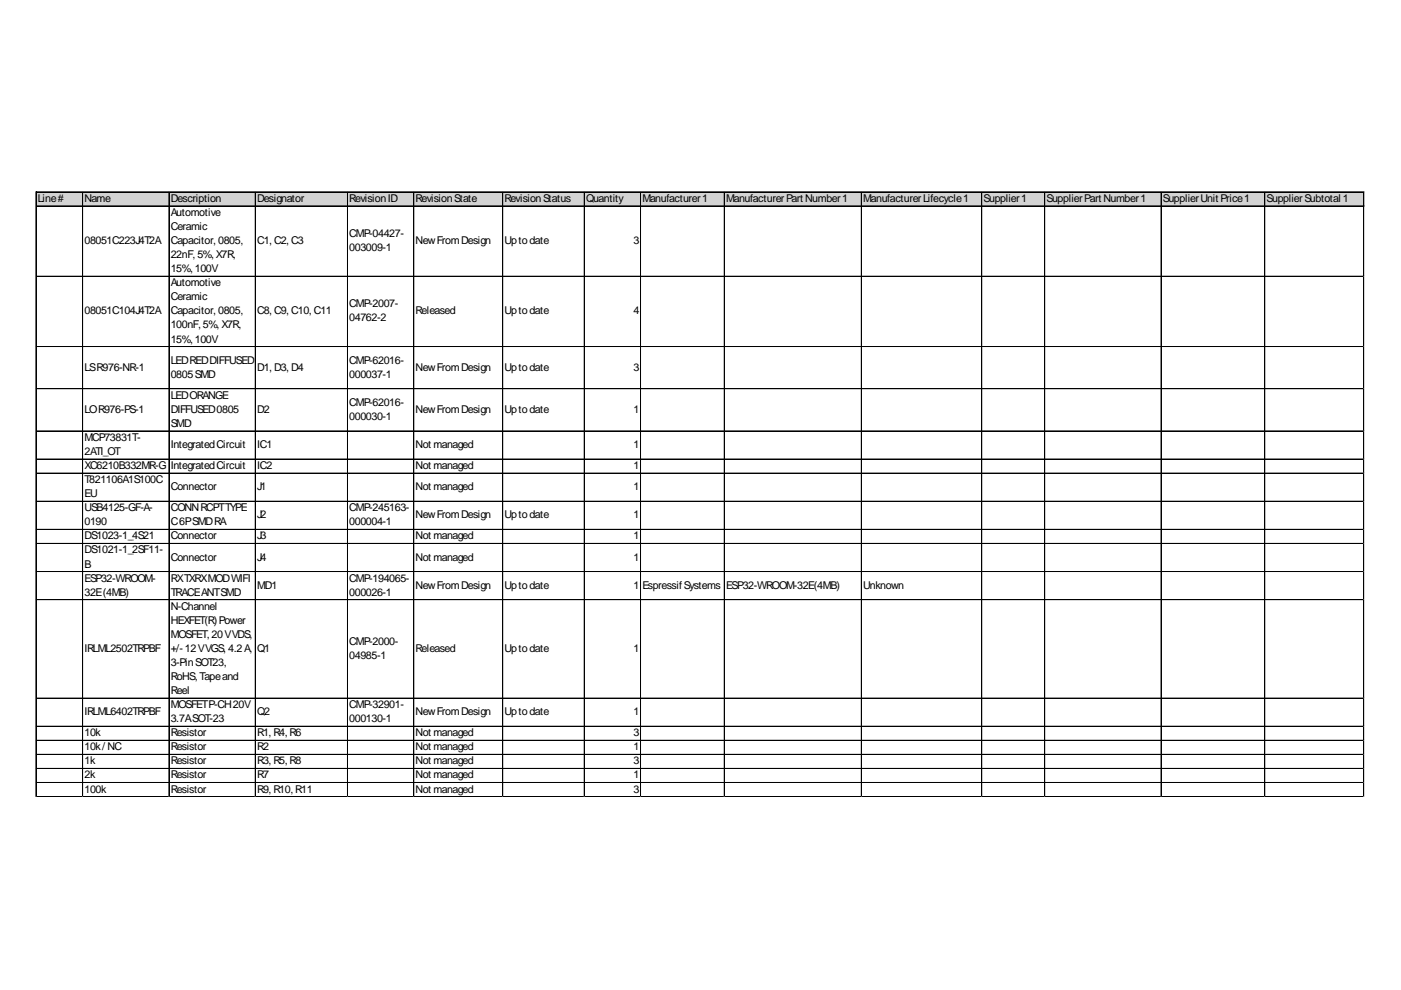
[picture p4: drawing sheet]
<svg xmlns="http://www.w3.org/2000/svg" width="297mm" height="210mm" viewBox="0 0 297 210" stroke-linecap="round" stroke-linejoin="round" font-family="sans-serif">
<defs><g id="words">
<g font-size="2.3">
<text x="8" y="42.8">Line#</text>
<text x="17.9" y="42.8">Name</text>
<text x="36.2" y="42.8">Description</text>
<text x="36.2" y="45.8">Automotive</text>
<text x="54.5" y="42.8">Designator</text>
<text x="74.1" y="42.8">RevisionID</text>
<text x="88.1" y="42.8">RevisionState</text>
<text x="107" y="42.8">RevisionStatus</text>
<text x="124.3" y="42.8">Quantity</text>
<text x="136.2" y="42.8">Manufacturer1</text>
<text x="153.9" y="42.8">ManufacturerPart Number1</text>
<text x="183" y="42.8">ManufacturerLifecycle1</text>
<text x="208.5" y="42.8">Supplier1</text>
<text x="221.9" y="42.8">SupplierPart Number1</text>
<text x="246.6" y="42.8">SupplierUnit Price1</text>
<text x="268.5" y="42.8">SupplierSubtotal 1</text>
<text x="17.9" y="51.8">08051C223J4T2A</text>
<text x="36.2" y="48.8">Ceramic</text>
<text x="36.2" y="51.8">Capacitor, 0805,</text>
<text x="54.5" y="51.8">C1, C2, C3</text>
<text x="74.1" y="50.3">CMP-04427-</text>
<text x="74.1" y="53.2">003009-1</text>
<text x="88.1" y="51.8">NewFromDesign</text>
<text x="107" y="51.8">Uptodate</text>
<text x="134.3" y="51.8">3</text>
<text x="36.2" y="54.7">22nF, 5%, X7R,</text>
<text x="36.2" y="57.7">15%, 100V</text>
<text x="36.2" y="60.7">Automotive</text>
<text x="36.2" y="63.7">Ceramic</text>
<text x="74.1" y="65.2">CMP-2007-</text>
<text x="17.9" y="66.7">08051C104J4T2A</text>
<text x="36.2" y="66.7">Capacitor, 0805,</text>
<text x="36.2" y="69.6">100nF, 5%, X7R,</text>
<text x="54.5" y="66.7">C8, C9, C10, C11</text>
<text x="74.1" y="68.2">04762-2</text>
<text x="88.1" y="66.7">Released</text>
<text x="107" y="66.7">Uptodate</text>
<text x="134.3" y="66.7">4</text>
<text x="36.2" y="72.6">15%, 100V</text>
<text x="36.2" y="77.1">LEDREDDIFFUSED</text>
<text x="74.1" y="77.1">CMP-62016-</text>
<text x="17.9" y="78.6">LSR976-NR-1</text>
<text x="36.2" y="80.1">0805SMD</text>
<text x="54.5" y="78.6">D1, D3, D4</text>
<text x="74.1" y="80.1">000037-1</text>
<text x="88.1" y="78.6">NewFromDesign</text>
<text x="107" y="78.6">Uptodate</text>
<text x="134.3" y="78.6">3</text>
<text x="17.9" y="87.5">LOR976-PS-1</text>
<text x="36.2" y="84.6">LEDORANGE</text>
<text x="36.2" y="87.5">DIFFUSED0805</text>
<text x="54.5" y="87.5">D2</text>
<text x="74.1" y="86">CMP-62016-</text>
<text x="74.1" y="89">000030-1</text>
<text x="88.1" y="87.5">NewFromDesign</text>
<text x="107" y="87.5">Uptodate</text>
<text x="134.3" y="87.5">1</text>
<text x="17.9" y="93.5">MCP73831T-</text>
<text x="36.2" y="90.5">SMD</text>
<text x="36.2" y="95">IntegratedCircuit</text>
<text x="54.5" y="95">IC1</text>
<text x="88.1" y="95">Not managed</text>
<text x="134.3" y="95">1</text>
<text x="17.9" y="96.5">2ATI_OT</text>
<text x="17.9" y="99.5">XC6210B332MR-G</text>
<text x="36.2" y="99.5">IntegratedCircuit</text>
<text x="54.5" y="99.5">IC2</text>
<text x="88.1" y="99.5">Not managed</text>
<text x="134.3" y="99.5">1</text>
<text x="17.9" y="102.4">T821106A1S100C</text>
<text x="17.9" y="105.4">EU</text>
<text x="36.2" y="103.9">Connector</text>
<text x="54.5" y="103.9">J1</text>
<text x="88.1" y="103.9">Not managed</text>
<text x="134.3" y="103.9">1</text>
<text x="17.9" y="108.4">USB4125-GF-A-</text>
<text x="17.9" y="111.4">0190</text>
<text x="36.2" y="108.4">CONNRCPTTYPE</text>
<text x="36.2" y="111.4">C6PSMDRA</text>
<text x="54.5" y="109.9">J2</text>
<text x="74.1" y="108.4">CMP-245163-</text>
<text x="74.1" y="111.4">000004-1</text>
<text x="88.1" y="109.9">NewFromDesign</text>
<text x="107" y="109.9">Uptodate</text>
<text x="134.3" y="109.9">1</text>
<text x="17.9" y="114.4">DS1023-1_4S21</text>
<text x="17.9" y="117.4">DS1021-1_2SF11-</text>
<text x="36.2" y="114.4">Connector</text>
<text x="36.2" y="118.8">Connector</text>
<text x="54.5" y="114.4">J3</text>
<text x="54.5" y="118.8">J4</text>
<text x="88.1" y="114.4">Not managed</text>
<text x="88.1" y="118.8">Not managed</text>
<text x="134.3" y="114.4">1</text>
<text x="134.3" y="118.8">1</text>
<text x="17.9" y="120.3">B</text>
<text x="17.9" y="123.3">ESP32-WROOM-</text>
<text x="36.2" y="123.3">RXTXRXMODWIFI</text>
<text x="54.5" y="124.8">MD1</text>
<text x="74.1" y="123.3">CMP-194065-</text>
<text x="88.1" y="124.8">NewFromDesign</text>
<text x="107" y="124.8">Uptodate</text>
<text x="134.3" y="124.8">1</text>
<text x="136.2" y="124.8">Espressif Systems</text>
<text x="153.9" y="124.8">ESP32-WROOM-32E(4MB)</text>
<text x="183" y="124.8">Unknown</text>
<text x="17.9" y="126.3">32E(4MB)</text>
<text x="36.2" y="126.3">TRACEANTSMD</text>
<text x="36.2" y="129.3">N-Channel</text>
<text x="74.1" y="126.3">000026-1</text>
<text x="36.2" y="132.3">HEXFET(R)Power</text>
<text x="36.2" y="135.2">MOSFET, 20VVDS,</text>
<text x="74.1" y="136.7">CMP-2000-</text>
<text x="17.9" y="138.2">IRLML2502TRPBF</text>
<text x="36.2" y="138.2">+/-12VVGS, 4.2A,</text>
<text x="36.2" y="141.2">3-PinSOT23,</text>
<text x="54.5" y="138.2">Q1</text>
<text x="74.1" y="139.7">04985-1</text>
<text x="88.1" y="138.2">Released</text>
<text x="107" y="138.2">Uptodate</text>
<text x="134.3" y="138.2">1</text>
<text x="36.2" y="144.2">RoHS, Tapeand</text>
<text x="36.2" y="147.2">Reel</text>
<text x="17.9" y="151.6">IRLML6402TRPBF</text>
<text x="36.2" y="150.2">MOSFETP-CH20V</text>
<text x="36.2" y="153.1">3.7ASOT-23</text>
<text x="54.5" y="151.6">Q2</text>
<text x="74.1" y="150.2">CMP-32901-</text>
<text x="74.1" y="153.1">000130-1</text>
<text x="88.1" y="151.6">NewFromDesign</text>
<text x="107" y="151.6">Uptodate</text>
<text x="134.3" y="151.6">1</text>
<text x="17.9" y="156.1">10k</text>
<text x="17.9" y="159.1">10k/ NC</text>
<text x="36.2" y="156.1">Resistor</text>
<text x="36.2" y="159.1">Resistor</text>
<text x="54.5" y="156.1">R1, R4, R6</text>
<text x="54.5" y="159.1">R2</text>
<text x="88.1" y="156.1">Not managed</text>
<text x="88.1" y="159.1">Not managed</text>
<text x="134.3" y="156.1">3</text>
<text x="134.3" y="159.1">1</text>
<text x="17.9" y="162.1">1k</text>
<text x="17.9" y="165.1">2k</text>
<text x="36.2" y="162.1">Resistor</text>
<text x="36.2" y="165.1">Resistor</text>
<text x="54.5" y="162.1">R3, R5, R8</text>
<text x="54.5" y="165.1">R7</text>
<text x="88.1" y="162.1">Not managed</text>
<text x="88.1" y="165.1">Not managed</text>
<text x="134.3" y="162.1">3</text>
<text x="134.3" y="165.1">1</text>
<text x="17.9" y="168">100k</text>
<text x="36.2" y="168">Resistor</text>
<text x="54.5" y="168">R9, R10, R11</text>
<text x="88.1" y="168">Not managed</text>
<text x="134.3" y="168">3</text>
</g>
</g></defs>
<path d="M7.6 40.7h281.7v3h-281.7z" fill="#d3d3d3"/>
<g fill="none" stroke="#000" stroke-width=".21">
<path d="M7.7 40.7l-.1 128.3M7.7 40.7h281.5M7.7 43.7h281.5M7.7 58.6h281.5M17.5 40.8v128.2M17.6 40.8v128.2M35.9 40.8l-.1 128.2M54.1 40.8v128.2M54.2 40.8v128.2M73.7 40.8v128.2M87.7 40.8v128.2M87.8 40.8v128.2"/>
<path d="M106.6 40.8v128.2M123.9 40.8v128.2M135.8 40.8v128.2M153.6 40.8v128.2M182.6 40.8v128.2M182.7 40.8v128.2M208.1 40.8v128.2M208.2 40.8v128.2M221.5 40.8v128.2M246.2 40.8v128.2M268.2 40.8v128.2M289.2 40.8l-.1 128.2"/>
<path d="M7.7 73.5h281.5M7.7 82.4h281.5M7.7 82.5h281.5M7.7 91.4h281.5M7.7 97.3h281.5M7.7 97.4h281.5M7.7 100.3h281.5M7.7 106.3h281.5M7.7 112.2h281.5M7.7 112.3h281.5M7.7 115.2l281.5 .1M7.7 121.2h281.5"/>
<path d="M7.7 127.1l281.5 .1M7.7 148h281.5M7.7 148.1h281.5M7.7 154h281.5M7.7 157h281.5M7.7 159.9h281.5M7.7 160h281.5M7.7 162.9l281.5 .1M7.7 165.9h281.5M7.7 168.9h281.5"/>
</g>
<path d="M7.6 169h.1" fill="none" stroke="#e0e0e0" stroke-width=".21"/>
<path d="M17.5 169h.1" fill="none" stroke="#e0e0e0" stroke-width=".21"/>
<path d="M35.8 169h.1" fill="none" stroke="#e0e0e0" stroke-width=".21"/>
<path d="M54.1 169h.1" fill="none" stroke="#e0e0e0" stroke-width=".21"/>
<path d="M73.7 169h.1" fill="none" stroke="#e0e0e0" stroke-width=".21"/>
<path d="M87.7 169h.1" fill="none" stroke="#e0e0e0" stroke-width=".21"/>
<path d="M106.6 169h.1" fill="none" stroke="#e0e0e0" stroke-width=".21"/>
<path d="M123.9 169h.1" fill="none" stroke="#e0e0e0" stroke-width=".21"/>
<path d="M135.8 169h.1" fill="none" stroke="#e0e0e0" stroke-width=".21"/>
<path d="M153.6 169h.1" fill="none" stroke="#e0e0e0" stroke-width=".21"/>
<path d="M182.6 169h.1" fill="none" stroke="#e0e0e0" stroke-width=".21"/>
<path d="M208.1 169h.1" fill="none" stroke="#e0e0e0" stroke-width=".21"/>
<path d="M221.5 169h.1" fill="none" stroke="#e0e0e0" stroke-width=".21"/>
<path d="M246.2 169h.1" fill="none" stroke="#e0e0e0" stroke-width=".21"/>
<path d="M268.2 169h.1" fill="none" stroke="#e0e0e0" stroke-width=".21"/>
<path d="M289.1 169h.1" fill="none" stroke="#e0e0e0" stroke-width=".21"/>
<path d="M289.2 58.6h.1" fill="none" stroke="#e0e0e0" stroke-width=".21"/>
<path d="M289.2 73.5h.1" fill="none" stroke="#e0e0e0" stroke-width=".21"/>
<path d="M289.2 82.4h.1" fill="none" stroke="#e0e0e0" stroke-width=".21"/>
<path d="M289.2 91.4h.1" fill="none" stroke="#e0e0e0" stroke-width=".21"/>
<path d="M289.2 97.3h.1" fill="none" stroke="#e0e0e0" stroke-width=".21"/>
<path d="M289.2 100.3h.1" fill="none" stroke="#e0e0e0" stroke-width=".21"/>
<path d="M289.2 106.3h.1" fill="none" stroke="#e0e0e0" stroke-width=".21"/>
<path d="M289.2 112.2h.1" fill="none" stroke="#e0e0e0" stroke-width=".21"/>
<path d="M289.2 115.2h.1" fill="none" stroke="#e0e0e0" stroke-width=".21"/>
<path d="M289.2 121.2h.1" fill="none" stroke="#e0e0e0" stroke-width=".21"/>
<path d="M289.2 127.1h.1" fill="none" stroke="#e0e0e0" stroke-width=".21"/>
<path d="M289.2 148h.1" fill="none" stroke="#e0e0e0" stroke-width=".21"/>
<path d="M289.2 154h.1" fill="none" stroke="#e0e0e0" stroke-width=".21"/>
<path d="M289.2 157h.1" fill="none" stroke="#e0e0e0" stroke-width=".21"/>
<path d="M289.2 159.9h.1" fill="none" stroke="#e0e0e0" stroke-width=".21"/>
<path d="M289.2 162.9h.1" fill="none" stroke="#e0e0e0" stroke-width=".21"/>
<path d="M289.2 165.9h.1" fill="none" stroke="#e0e0e0" stroke-width=".21"/>
<path d="M289.2 168.9h.1" fill="none" stroke="#e0e0e0" stroke-width=".21"/>
<use href="#words"/>
</svg>
